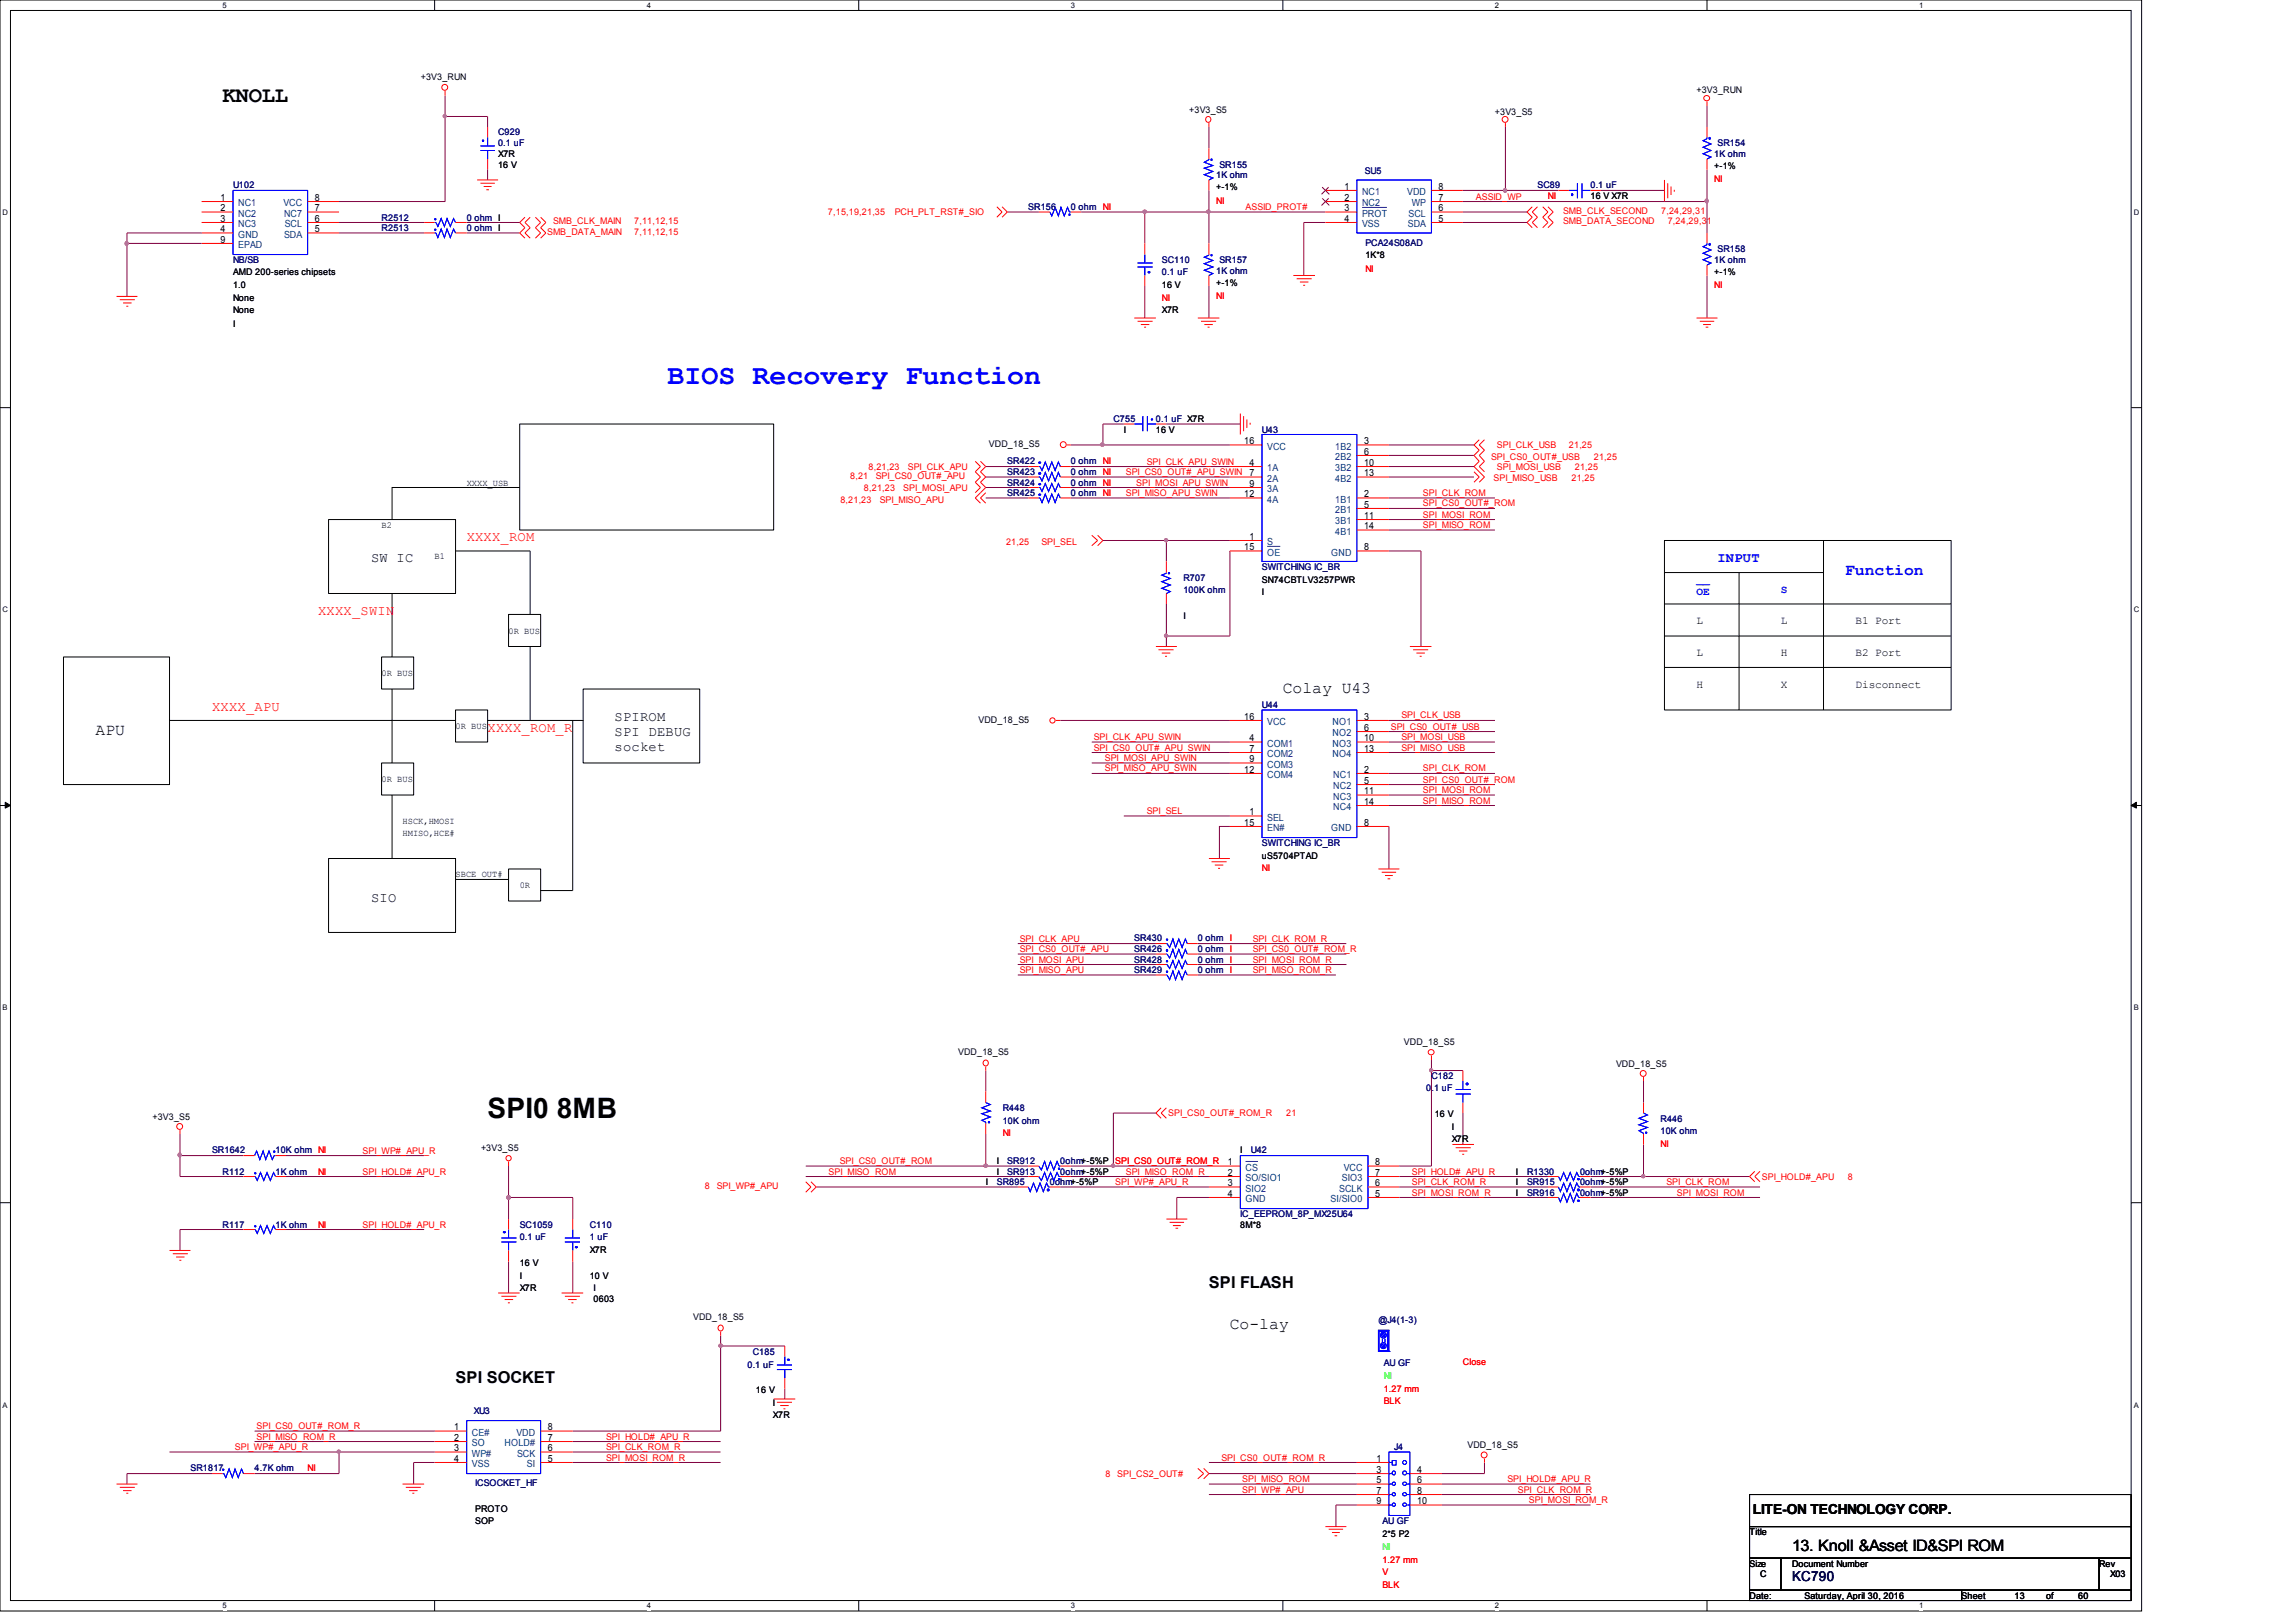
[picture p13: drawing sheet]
<svg xmlns="http://www.w3.org/2000/svg" width="297mm" height="210mm" viewBox="0 0 297 210" stroke-linecap="round" stroke-linejoin="round" font-family="sans-serif">
<defs><g id="words">
<text font-size="3.6" fill="#00f" x="86.4" y="49.7">BIOS Recovery Function</text>
<text font-size="3.6" x="63.1" y="144.6">SPI0 8MB</text>
<text font-size="2.9" x="28.8" y="13.2">KNOLL</text>
<text font-size="2.1" fill="#00f" x="238.7" y="74.4">Function</text>
<g font-size="2.1">
<text x="165.9" y="89.7">Colay U43</text>
<text x="12.4" y="95.1">APU</text>
<text x="156.4" y="166.6">SPI FLASH</text>
<text x="159.1" y="172">Co-lay</text>
<text x="58.9" y="179">SPI SOCKET</text>
</g>
<text font-size="2" x="231.8" y="200.7">13. Knoll &amp;Asset ID&amp;SPI ROM</text>
<g font-size="1.8" fill="#f00">
<text x="60.4" y="70">XXXX_ROM</text>
<text x="41.1" y="79.6">XXXX_SWIN</text>
<text x="27.4" y="91.9">XXXX_APU</text>
<text x="63.1" y="94.7">XXXX_ROM_R</text>
</g>
<g font-size="1.8">
<text x="48" y="72.7">SW IC</text>
<text x="79.5" y="93.3">SPIROM</text>
<text x="79.5" y="95.2">SPI DEBUG</text>
<text x="79.5" y="97.2">socket</text>
<text x="48" y="116.7">SIO</text>
<text x="226.7" y="195.9">LITE-ON TECHNOLOGY CORP.</text>
</g>
<text font-size="1.8" fill="#00f" x="222.2" y="72.7">INPUT</text>
<text font-size="1.8" fill="#000040" x="231.8" y="204.6">KC790</text>
<g font-size="1.4" fill="#00f">
<text x="219.5" y="75.4">__</text>
<text x="219.5" y="77">OE</text>
<text x="230.4" y="76.7">S</text>
</g>
<g font-size="1.4">
<text x="219.5" y="80.8">L</text>
<text x="230.4" y="80.8">L</text>
<text x="240" y="80.8">B1 Port</text>
<text x="219.5" y="89.1">H</text>
<text x="219.5" y="84.9">L</text>
<text x="230.4" y="89.1">X</text>
<text x="230.4" y="84.9">H</text>
<text x="240" y="84.9">B2 Port</text>
<text x="240" y="89.1">Disconnect</text>
</g>
<g font-size="1.3">
<text x="28.5" y="26">1</text>
<text x="28.5" y="27.3">2</text>
<text x="28.5" y="28.7">3</text>
<text x="40.7" y="28.7">6</text>
<text x="40.7" y="27.3">7</text>
<text x="40.7" y="26">8</text>
<text x="173.9" y="24.6">1</text>
<text x="173.9" y="26">2</text>
<text x="173.9" y="28.7">4</text>
<text x="173.9" y="27.3">3</text>
<text x="186.1" y="27.3">6</text>
<text x="186.1" y="28.7">5</text>
<text x="186.1" y="26">7</text>
<text x="186.1" y="24.6">8</text>
<text x="28.5" y="30.1">4</text>
<text x="28.5" y="31.4">9</text>
<text x="40.7" y="30.1">5</text>
<text x="161" y="57.5">16</text>
<text x="176.4" y="57.5">3</text>
<text x="176.4" y="58.8">6</text>
<text x="161" y="64.3">12</text>
<text x="161.6" y="60.3">4</text>
<text x="161.6" y="63">9</text>
<text x="176.4" y="60.3">10</text>
<text x="176.4" y="61.6">13</text>
<text x="176.4" y="64.3">2</text>
<text x="176.4" y="65.7">5</text>
<text x="161" y="71.2">15</text>
<text x="161.6" y="69.8">1</text>
<text x="176.4" y="71.2">8</text>
<text x="176.4" y="67.1">11</text>
<text x="176.4" y="68.5">14</text>
<text x="161" y="93.1">16</text>
<text x="161.6" y="95.9">4</text>
<text x="176.4" y="93.1">3</text>
<text x="176.4" y="94.6">6</text>
<text x="176.4" y="95.9">10</text>
<text x="161" y="100">12</text>
<text x="161.6" y="97.3">7</text>
<text x="161.6" y="98.6">9</text>
<text x="176.4" y="100">2</text>
<text x="176.4" y="101.4">5</text>
<text x="176.4" y="97.3">13</text>
<text x="161" y="106.8">15</text>
<text x="161.6" y="105.5">1</text>
<text x="176.4" y="106.8">8</text>
<text x="176.4" y="102.8">11</text>
<text x="176.4" y="104.1">14</text>
<text x="158.8" y="152.1">2</text>
<text x="158.8" y="153.5">3</text>
<text x="158.8" y="154.9">4</text>
<text x="158.8" y="150.8">1</text>
<text x="177.9" y="153.5">6</text>
<text x="177.9" y="154.9">5</text>
<text x="177.9" y="152.1">7</text>
<text x="177.9" y="150.8">8</text>
<text x="58.8" y="185.1">1</text>
<text x="70.9" y="185.1">8</text>
<text x="58.8" y="186.4">2</text>
<text x="58.8" y="187.8">3</text>
<text x="58.8" y="189.1">4</text>
<text x="70.9" y="189.1">5</text>
<text x="70.9" y="186.4">7</text>
<text x="70.9" y="187.8">6</text>
<text x="178.1" y="189.1">1</text>
<text x="178.1" y="190.6">3</text>
<text x="178.1" y="191.9">5</text>
<text x="183.3" y="190.6">4</text>
<text x="183.3" y="191.9">6</text>
<text x="178.1" y="193.3">7</text>
<text x="178.1" y="194.6">9</text>
<text x="183.3" y="193.3">8</text>
<text x="183.3" y="194.6">10</text>
</g>
<g font-size="1.3" fill="#004080">
<text x="30.8" y="26.7">NC1</text>
<text x="30.8" y="28">NC2</text>
<text x="30.8" y="29.4">NC3</text>
<text x="36.7" y="26.7">VCC</text>
<text x="36.7" y="28">NC7</text>
<text x="36.8" y="29.4">SCL</text>
<text x="176.2" y="25.2">NC1</text>
<text x="176.2" y="26.7">NC2</text>
<text x="176.2" y="28">PROT</text>
<text x="176.2" y="29.4">VSS</text>
<text x="182" y="25.2">VDD</text>
<text x="182.1" y="29.4">SDA</text>
<text x="182.2" y="28">SCL</text>
<text x="182.6" y="26.7">WP</text>
<text x="30.8" y="30.7">GND</text>
<text x="30.8" y="32.1">EPAD</text>
<text x="36.7" y="30.7">SDA</text>
<text x="163.9" y="58.2">VCC</text>
<text x="172.7" y="58.2">1B2</text>
<text x="172.7" y="59.5">2B2</text>
<text x="163.9" y="61">1A</text>
<text x="163.9" y="62.3">2A</text>
<text x="163.9" y="63.7">3A</text>
<text x="163.9" y="65">4A</text>
<text x="172.7" y="61">3B2</text>
<text x="172.7" y="62.3">4B2</text>
<text x="172.7" y="65">1B1</text>
<text x="163.9" y="71.9">OE</text>
<text x="163.9" y="70.5">S</text>
<text x="172.2" y="71.9">GND</text>
<text x="172.7" y="66.4">2B1</text>
<text x="172.7" y="67.8">3B1</text>
<text x="172.7" y="69.2">4B1</text>
<text x="163.9" y="93.8">VCC</text>
<text x="172.4" y="93.8">NO1</text>
<text x="172.4" y="95.2">NO2</text>
<text x="163.9" y="96.6">COM1</text>
<text x="163.9" y="98">COM2</text>
<text x="163.9" y="99.3">COM3</text>
<text x="163.9" y="100.7">COM4</text>
<text x="172.4" y="96.6">NO3</text>
<text x="172.4" y="98">NO4</text>
<text x="172.5" y="100.7">NC1</text>
<text x="163.9" y="107.5">EN#</text>
<text x="163.9" y="106.2">SEL</text>
<text x="172.2" y="107.5">GND</text>
<text x="172.5" y="102.1">NC2</text>
<text x="172.5" y="103.5">NC3</text>
<text x="172.5" y="104.8">NC4</text>
<text x="161.1" y="151.5">CS</text>
<text x="161.1" y="152.8">SO/SIO1</text>
<text x="161.1" y="154.2">SIO2</text>
<text x="161.1" y="155.5">GND</text>
<text x="172.1" y="155.5">SI/SIO0</text>
<text x="173.2" y="154.2">SCLK</text>
<text x="173.6" y="152.8">SIO3</text>
<text x="173.8" y="151.5">VCC</text>
<text x="61" y="185.8">CE#</text>
<text x="66.8" y="185.8">VDD</text>
<text x="61" y="187.1">SO</text>
<text x="61" y="188.5">WP#</text>
<text x="61" y="189.8">VSS</text>
<text x="65.3" y="187.1">HOLD#</text>
<text x="66.9" y="188.5">SCK</text>
<text x="68.2" y="189.8">SI</text>
</g>
<g font-size="1.2">
<text x="54.4" y="10.4">+3V3_RUN</text>
<text x="153.8" y="14.6">+3V3_S5</text>
<text x="193.4" y="14.8">+3V3_S5</text>
<text x="219.5" y="12">+3V3_RUN</text>
<text x="64.4" y="20.3">X7R</text>
<text x="64.4" y="21.7">16 V</text>
<text x="221.7" y="21.9">+-1%</text>
<text x="157.3" y="24.6">+-1%</text>
<text x="205.7" y="25.7">16 V X7R</text>
<text x="30.1" y="35.6">AMD 200-series chipsets</text>
<text x="176.6" y="33.4">1K*8</text>
<text x="221.7" y="35.6">+-1%</text>
<text x="30.1" y="37.3">1.0</text>
<text x="30.1" y="38.9">None</text>
<text x="30.1" y="40.6">None</text>
<text x="150.3" y="37.3">16 V</text>
<text x="150.3" y="40.6">X7R</text>
<text x="157.3" y="37">+-1%</text>
<text x="30.1" y="42.2">I</text>
<text x="127.9" y="57.8">VDD_18_S5</text>
<text x="145.4" y="56">I</text>
<text x="149.5" y="56">16 V</text>
<text x="60.4" y="62.8">XXXX_USB</text>
<text x="49.4" y="68.3">B2</text>
<text x="56.2" y="72.4">B1</text>
<text x="163.2" y="75.4">SN74CBTLV3257PWR</text>
<text x="163.2" y="77">I</text>
<text x="65.8" y="82">0R BUS</text>
<text x="153.1" y="80.1">I</text>
<text x="49.4" y="87.5">0R BUS</text>
<text x="58.9" y="94.3">0R BUS</text>
<text x="126.6" y="93.6">VDD_18_S5</text>
<text x="49.4" y="101.2">0R BUS</text>
<text x="52.1" y="106.7">HSCK,HMOSI</text>
<text x="52.1" y="108.1">HMISO,HCE#</text>
<text x="58.9" y="113.5">SBCE_OUT#</text>
<text x="163.2" y="111.1">uS5704PTAD</text>
<text x="67.2" y="114.9">0R</text>
<text x="124" y="136.6">VDD_18_S5</text>
<text x="181.6" y="135.2">VDD_18_S5</text>
<text x="209" y="138">VDD_18_S5</text>
<text x="19.7" y="144.9">+3V3_S5</text>
<text x="62.2" y="148.9">+3V3_S5</text>
<text x="160.4" y="149.2">I</text>
<text x="185.6" y="144.5">16 V</text>
<text x="187.8" y="146.2">I</text>
<text x="187.8" y="147.8">X7R</text>
<text x="127.5" y="153.3">I</text>
<text x="128.9" y="150.6">I</text>
<text x="128.9" y="152">I</text>
<text x="196.1" y="154.7">I</text>
<text x="196.1" y="152">I</text>
<text x="196.1" y="153.3">I</text>
<text x="160.4" y="158.8">8M*8</text>
<text x="67.2" y="163.7">16 V</text>
<text x="67.2" y="165.4">I</text>
<text x="67.2" y="167">X7R</text>
<text x="76.3" y="162.1">X7R</text>
<text x="76.3" y="165.4">10 V</text>
<text x="76.8" y="167">I</text>
<text x="76.8" y="168.4">0603</text>
<text x="89.7" y="170.9">VDD_18_S5</text>
<text x="97.8" y="180.3">16 V</text>
<text x="100" y="181.9">I</text>
<text x="100" y="183.5">X7R</text>
<text x="189.8" y="187.4">VDD_18_S5</text>
<text x="61.5" y="195.6">PROTO</text>
<text x="61.5" y="197.2">SOP</text>
<text x="178.8" y="198.9">2*5 P2</text>
<text x="226.3" y="198.6">Title</text>
<text x="226.3" y="202.7">Size</text>
<text x="231.8" y="202.7">Document Number</text>
<text x="271.5" y="202.7">Rev</text>
<text x="226.3" y="206.8">Date:</text>
<text x="227.7" y="204">C</text>
<text x="233.4" y="206.8">Saturday, April 30, 2016</text>
<text x="253.7" y="206.8">Sheet</text>
<text x="260.6" y="206.8">13</text>
<text x="264.7" y="206.8">of</text>
<text x="268.8" y="206.8">60</text>
<text x="273" y="204">X03</text>
</g>
<g font-size="1.2" fill="#000080">
<text x="64.4" y="17.5">C929</text>
<text x="64.4" y="18.9">0.1 uF</text>
<text x="157.3" y="23">1K ohm</text>
<text x="157.7" y="21.7">SR155</text>
<text x="176.5" y="22.5">SU5</text>
<text x="221.7" y="20.3">1K ohm</text>
<text x="222.2" y="18.9">SR154</text>
<text x="30.1" y="24.4">U102</text>
<text x="49.4" y="29.9">R2513</text>
<text x="49.4" y="28.5">R2512</text>
<text x="60.4" y="29.9">0 ohm I</text>
<text x="60.4" y="28.5">0 ohm I</text>
<text x="133" y="27.2">SR156</text>
<text x="138.5" y="27.2">0 ohm NI</text>
<text x="198.9" y="24.4">SC89</text>
<text x="205.7" y="24.4">0.1 uF</text>
<text x="30.1" y="34">NB/SB</text>
<text x="150.3" y="34">SC110</text>
<text x="150.3" y="35.6">0.1 uF</text>
<text x="157.3" y="35.4">1K ohm</text>
<text x="157.7" y="34">SR157</text>
<text x="176.6" y="31.8">PCA24S08AD</text>
<text x="221.7" y="34">1K ohm</text>
<text x="222.2" y="32.6">SR158</text>
<text x="144" y="54.6">C755</text>
<text x="149.5" y="54.6">0.1 uF X7R</text>
<text x="163.2" y="56">U43</text>
<text x="130.3" y="64.2">SR425</text>
<text x="130.3" y="61.5">SR423</text>
<text x="130.3" y="60">SR422</text>
<text x="130.3" y="62.8">SR424</text>
<text x="138.5" y="64.2">0 ohm NI</text>
<text x="138.5" y="61.5">0 ohm NI</text>
<text x="138.5" y="60">0 ohm NI</text>
<text x="138.5" y="62.8">0 ohm NI</text>
<text x="153.1" y="75.2">R707</text>
<text x="153.1" y="76.8">100K ohm</text>
<text x="163.2" y="73.7">SWITCHING IC_BR</text>
<text x="163.2" y="91.6">U44</text>
<text x="163.2" y="109.5">SWITCHING IC_BR</text>
<text x="146.7" y="123.2">SR426</text>
<text x="146.7" y="124.5">SR428</text>
<text x="146.7" y="125.9">SR429</text>
<text x="146.7" y="121.8">SR430</text>
<text x="154.9" y="123.2">0 ohm I</text>
<text x="154.9" y="124.5">0 ohm I</text>
<text x="154.9" y="125.9">0 ohm I</text>
<text x="154.9" y="121.8">0 ohm I</text>
<text x="129.7" y="143.8">R448</text>
<text x="184.5" y="141.2">0.1 uF</text>
<text x="185.2" y="139.6">C182</text>
<text x="27.4" y="149.2">SR1642</text>
<text x="35.6" y="149.2">10K ohm NI</text>
<text x="129.7" y="145.4">10K ohm</text>
<text x="161.8" y="149.2">U42</text>
<text x="214.8" y="145.1">R446</text>
<text x="214.8" y="146.7">10K ohm</text>
<text x="28.8" y="152">R112</text>
<text x="35.6" y="152">1K ohm</text>
<text x="128.9" y="153.3">SR895</text>
<text x="130.3" y="150.6">SR912</text>
<text x="130.3" y="152">SR913</text>
<text x="135.8" y="153.3">0ohm+-5%P</text>
<text x="137.2" y="150.6">0ohm+-5%P</text>
<text x="137.2" y="152">0ohm+-5%P</text>
<text x="197.5" y="154.7">SR916</text>
<text x="197.5" y="152">R1330</text>
<text x="197.5" y="153.3">SR915</text>
<text x="204.4" y="152">0ohm+-5%P</text>
<text x="204.4" y="154.7">0ohm+-5%P</text>
<text x="204.4" y="153.3">0ohm+-5%P</text>
<text x="28.8" y="158.8">R117</text>
<text x="35.6" y="158.8">1K ohm</text>
<text x="67.2" y="158.8">SC1059</text>
<text x="67.2" y="160.4">0.1 uF</text>
<text x="76.3" y="158.8">C110</text>
<text x="76.3" y="160.4">1 uF</text>
<text x="160.4" y="157.5">IC_EEPROM_8P_MX25U64</text>
<text x="178.3" y="171.2">@J4(1-3)</text>
<text x="96.7" y="177">0.1 uF</text>
<text x="97.4" y="175.3">C185</text>
<text x="179" y="176.8">AU GF</text>
<text x="61.3" y="183">XU3</text>
<text x="24.6" y="190.3">SR1817</text>
<text x="32.9" y="190.3">4.7K ohm</text>
<text x="180.3" y="187.6">J4</text>
<text x="61.5" y="192.3">ICSOCKET_HF</text>
<text x="178.8" y="197.2">AU GF</text>
</g>
<g font-size="1.2" fill="#f00">
<text x="221.7" y="23.5">NI</text>
<text x="71.5" y="29">SMB_CLK_MAIN</text>
<text x="82" y="29">7,11,12,15</text>
<text x="107.1" y="27.9">7,15,19,21,35</text>
<text x="115.7" y="27.9">PCH_PLT_RST#_SIO</text>
<text x="157.3" y="26.3">NI</text>
<text x="161.1" y="27.2">ASSID_PROT#</text>
<text x="190.9" y="25.8">ASSID_WP</text>
<text x="200.2" y="25.7">NI</text>
<text x="202.2" y="29">SMB_DATA_SECOND</text>
<text x="202.2" y="27.7">SMB_CLK_SECOND</text>
<text x="214.9" y="27.7">7,24,29,31</text>
<text x="215.7" y="29">7,24,29,31</text>
<text x="70.8" y="30.4">SMB_DATA_MAIN</text>
<text x="82" y="30.4">7,11,12,15</text>
<text x="176.6" y="35.1">NI</text>
<text x="150.3" y="38.9">NI</text>
<text x="157.3" y="38.7">NI</text>
<text x="221.7" y="37.3">NI</text>
<text x="192.9" y="59.5">SPI_CS0_OUT#_USB</text>
<text x="193.6" y="58">SPI_CLK_USB</text>
<text x="202.9" y="58">21,25</text>
<text x="206.2" y="59.5">21,25</text>
<text x="108.7" y="65">8,21,23</text>
<text x="110" y="62">8,21</text>
<text x="111.8" y="63.5">8,21,23</text>
<text x="112.4" y="60.8">8,21,23</text>
<text x="113.3" y="62">SPI_CS0_OUT#_APU</text>
<text x="113.8" y="65">SPI_MISO_APU</text>
<text x="116.8" y="63.5">SPI_MOSI_APU</text>
<text x="117.4" y="60.8">SPI_CLK_APU</text>
<text x="145.6" y="61.5">SPI_CS0_OUT#_APU_SWIN 7</text>
<text x="145.6" y="64.2">SPI_MISO_APU_SWIN</text>
<text x="147" y="62.8">SPI_MOSI_APU_SWIN</text>
<text x="148.3" y="60.1">SPI_CLK_APU_SWIN</text>
<text x="184.1" y="64.2">SPI_CLK_ROM</text>
<text x="184.1" y="65.5">SPI_CS0_OUT#_ROM</text>
<text x="193.2" y="62.2">SPI_MISO_USB</text>
<text x="193.6" y="60.8">SPI_MOSI_USB</text>
<text x="203.3" y="62.2">21,25</text>
<text x="203.7" y="60.8">21,25</text>
<text x="130.1" y="70.5">21,25</text>
<text x="134.7" y="70.5">SPI_SEL</text>
<text x="184.1" y="67">SPI_MOSI_ROM</text>
<text x="184.1" y="68.3">SPI_MISO_ROM</text>
<text x="141.5" y="95.8">SPI_CLK_APU_SWIN</text>
<text x="179.9" y="94.4">SPI_CS0_OUT#_USB</text>
<text x="181.3" y="93">SPI_CLK_USB</text>
<text x="181.3" y="95.8">SPI_MOSI_USB</text>
<text x="141.5" y="97.1">SPI_CS0_OUT#_APU_SWIN</text>
<text x="142.9" y="98.5">SPI_MOSI_APU_SWIN</text>
<text x="142.9" y="99.8">SPI_MISO_APU_SWIN</text>
<text x="181.3" y="97.1">SPI_MISO_USB</text>
<text x="184.1" y="99.8">SPI_CLK_ROM</text>
<text x="184.1" y="101.3">SPI_CS0_OUT#_ROM</text>
<text x="148.3" y="105.3">SPI_SEL</text>
<text x="184.1" y="102.6">SPI_MOSI_ROM</text>
<text x="184.1" y="104">SPI_MISO_ROM</text>
<text x="163.2" y="112.7">NI</text>
<text x="131.9" y="124.5">SPI_MOSI_APU</text>
<text x="131.9" y="125.9">SPI_MISO_APU</text>
<text x="131.9" y="121.8">SPI_CLK_APU</text>
<text x="131.9" y="123.2">SPI_CS0_OUT#_APU</text>
<text x="162.1" y="121.8">SPI_CLK_ROM_R</text>
<text x="162.1" y="123.2">SPI_CS0_OUT#_ROM_R</text>
<text x="162.1" y="124.5">SPI_MOSI_ROM_R</text>
<text x="162.1" y="125.9">SPI_MISO_ROM_R</text>
<text x="46.9" y="149.3">SPI_WP#_APU_R</text>
<text x="129.7" y="147">NI</text>
<text x="151.1" y="144.4">SPI_CS0_OUT#_ROM_R</text>
<text x="166.4" y="144.4">21</text>
<text x="214.8" y="148.4">NI</text>
<text x="41.1" y="152">NI</text>
<text x="46.9" y="152">SPI_HOLD#_APU_R</text>
<text x="91.2" y="153.8">8</text>
<text x="92.7" y="153.8">SPI_WP#_APU</text>
<text x="107.2" y="152">SPI_MISO_ROM</text>
<text x="108.6" y="150.6">SPI_CS0_OUT#_ROM</text>
<text x="144.3" y="150.6">SPI_CS0_OUT#_ROM_R</text>
<text x="144.3" y="153.3">SPI_WP#_APU_R</text>
<text x="145.6" y="152">SPI_MISO_ROM_R</text>
<text x="182.6" y="152">SPI_HOLD#_APU_R</text>
<text x="182.6" y="153.3">SPI_CLK_ROM_R</text>
<text x="182.6" y="154.7">SPI_MOSI_ROM_R</text>
<text x="215.6" y="153.3">SPI_CLK_ROM</text>
<text x="216.9" y="154.7">SPI_MOSI_ROM</text>
<text x="227.9" y="152.7">SPI_HOLD#_APU</text>
<text x="239" y="152.7">8</text>
<text x="41.1" y="158.8">NI</text>
<text x="46.9" y="158.8">SPI_HOLD#_APU_R</text>
<text x="189.2" y="176.6">Close</text>
<text x="33.2" y="184.9">SPI_CS0_OUT#_ROM_R</text>
<text x="179" y="180.1">1.27 mm</text>
<text x="179" y="181.7">BLK</text>
<text x="30.4" y="187.6">SPI_WP#_APU_R</text>
<text x="33.2" y="186.3">SPI_MISO_ROM_R</text>
<text x="39.8" y="190.3">NI</text>
<text x="78.4" y="189">SPI_MOSI_ROM_R</text>
<text x="78.4" y="187.6">SPI_CLK_ROM_R</text>
<text x="78.4" y="186.3">SPI_HOLD#_APU_R</text>
<text x="143" y="191.1">8</text>
<text x="144.5" y="191.1">SPI_CS2_OUT#</text>
<text x="158" y="189">SPI_CS0_OUT#_ROM_R</text>
<text x="160.7" y="191.8">SPI_MISO_ROM</text>
<text x="195" y="191.8">SPI_HOLD#_APU_R</text>
<text x="160.7" y="193.1">SPI_WP#_APU</text>
<text x="196.3" y="193.1">SPI_CLK_ROM_R</text>
<text x="197.8" y="194.5">SPI_MOSI_ROM_R</text>
<text x="178.8" y="202.2">1.27 mm</text>
<text x="178.8" y="203.8">V</text>
<text x="178.8" y="205.5">BLK</text>
</g>
<g font-size="1.2" fill="#0f0">
<text x="179" y="178.4">NI</text>
<text x="178.8" y="200.5">NI</text>
</g>
<g font-size="1">
<text x="28.8" y="1">5</text>
<text x="83.7" y="1">4</text>
<text x="138.5" y="1">3</text>
<text x="193.4" y="1">2</text>
<text x="248.2" y="1">1</text>
<text x=".3" y="27.9">D</text>
<text x="276" y="27.9">D</text>
<text x=".3" y="79.2">C</text>
<text x="276" y="79.2">C</text>
<text x=".3" y="130.7">B</text>
<text x="276" y="130.7">B</text>
<text x=".3" y="182.1">A</text>
<text x="276" y="182.1">A</text>
<text x="28.8" y="208.1">5</text>
<text x="83.7" y="208.1">4</text>
<text x="138.5" y="208.1">3</text>
<text x="193.4" y="208.1">2</text>
<text x="248.2" y="208.1">1</text>
</g>
</g></defs>
<path d="M0 0h277v208.4h-277zM1.4 1.4h274.3v205.7h-274.3z" fill="none" stroke="#000" stroke-width=".13"/>
<g fill="#fff">
<path d="M28.8 .2h.5v1.1h-.5z" fill-rule="evenodd"/>
<path d="M28.8 207.3h.5v1.1h-.5z" fill-rule="evenodd"/>
</g>
<path d="M56.2 0v1.4M56.2 207.1v1.3" fill="none" stroke="#000" stroke-width=".13"/>
<g fill="#fff">
<path d="M83.7 .2h.5v1.1h-.5z" fill-rule="evenodd"/>
<path d="M83.7 207.3h.5v1.1h-.5z" fill-rule="evenodd"/>
</g>
<path d="M111.1 0v1.4M111.1 207.1v1.3" fill="none" stroke="#000" stroke-width=".13"/>
<g fill="#fff">
<path d="M138.5 .2h.5v1.1h-.5z" fill-rule="evenodd"/>
<path d="M138.5 207.3h.5v1.1h-.5z" fill-rule="evenodd"/>
</g>
<path d="M165.9 0v1.4M165.9 207.1v1.3" fill="none" stroke="#000" stroke-width=".13"/>
<g fill="#fff">
<path d="M193.4 .2h.5v1.1h-.5z" fill-rule="evenodd"/>
<path d="M193.4 207.3h.5v1.1h-.5z" fill-rule="evenodd"/>
</g>
<path d="M220.8 0v1.4M220.8 207.1v1.3" fill="none" stroke="#000" stroke-width=".13"/>
<g fill="#fff">
<path d="M248.2 .2h.6v1.1h-.6z" fill-rule="evenodd"/>
<path d="M248.2 207.3h.6v1.1h-.6z" fill-rule="evenodd"/>
<path d="M.3 27h.6v1.1h-.6z" fill-rule="evenodd"/>
<path d="M276 27h.6v1.1h-.6z" fill-rule="evenodd"/>
<path d="M.3 78.4h.6v1.1h-.6z" fill-rule="evenodd"/>
<path d="M276 78.4h.6v1.1h-.6z" fill-rule="evenodd"/>
</g>
<path d="M0 52.7h1.4M275.7 52.7h1.3" fill="none" stroke="#000" stroke-width=".13"/>
<g fill="#fff">
<path d="M.3 129.9h.6v1.1h-.6z" fill-rule="evenodd"/>
<path d="M276 129.9h.6v1.1h-.6z" fill-rule="evenodd"/>
</g>
<path d="M0 104.2h1.4M275.7 104.2h1.3" fill="none" stroke="#000" stroke-width=".13"/>
<path d="M.7 103.8l.7 .4-.7 .4zM275.7 104.2l.7-.4v.8z" fill="#000" stroke="#000" stroke-width=".13"/>
<g fill="#fff">
<path d="M.3 181.3h.6v1.1h-.6z" fill-rule="evenodd"/>
<path d="M276 181.3h.6v1.1h-.6z" fill-rule="evenodd"/>
</g>
<g fill="none" stroke="#000" stroke-width=".13">
<path d="M67.2 54.9h32.9v13.7h-32.9zM42.5 67.2h16.4v9.6h-16.4zM50.7 76.8v8.2M58.9 71.3h9.7v8.2M65.8 79.5h4.1v4.2h-4.1zM67.2 63.1h-16.5v4.1M215.3 69.9h37.1v22h-37.1zM215.3 78.1h37.1M215.3 74.1h20.6M225 74.1v17.8M235.9 69.9v22M8.2 85h13.7v16.5h-13.7z"/>
<path d="M21.9 93.2h28.8v5.5M49.4 85h4.1v4.2h-4.1zM49.4 98.7h4.1v4.2h-4.1zM50.7 89.2v4h8.2M58.9 91.9h4.2v4.1h-4.2zM63.1 93.2h12.3M68.6 83.7v9.5M74.1 93.2v22h-4.2M75.4 89.2h15.1v9.5h-15.1zM215.3 86.4h37.1M215.3 82.3h37.1M42.5 111.1h16.4v9.6h-16.4z"/>
<path d="M50.7 102.9v8.2M58.9 113.8h6.9M65.8 112.4h4.1v4.2h-4.1zM0 155.6h1.4M275.7 155.6h1.3M226.3 193.4h49.4v4.1h-49.4zM226.3 197.5h49.4v4.1h-49.4zM226.3 201.6h4.1v4.1h-4.1zM226.3 205.7h27.4v1.4h-27.4zM230.4 201.6h41.1v4.1h-41.1zM253.7 205.7h22v1.4h-22zM271.5 201.6h4.2v4.1h-4.2z"/>
</g>
<g fill="none" stroke="#800040" stroke-width=".13">
<path d="M57.6 15.1v11h-13.7M57.6 12.4v2.7h5.5v1.3M156.4 16.4v2.8M194.7 16.4v8.2M220.8 13.7v2.7M16.4 31.5h9.7M16.4 31.5v6.9M26.1 30.1h-9.7v1.4M43.9 28.8h11M43.9 30.1h11M60.4 28.8h6.8M60.4 30.1h6.8"/>
<path d="M63.1 21.9v1.4M130.3 27.4h4.1M139.9 27.4h8.2v4.1M148.1 27.4h8.3M148.1 37v4.1M156.4 37v4.1M156.4 27.4v4.1M156.4 27.4h15M156.4 24.6v2.8M171.4 28.8h-2.7v6.8M189.2 28.8h8.3M189.2 27.4h8.3"/>
<path d="M189.2 26.1h31.6M189.2 24.6h5.5M194.7 24.6h6.9M207.1 24.6h8.2M220.8 26.1v4M220.8 35.6v5.5M220.8 21.9v4.2M138.5 57.6h4.2M142.7 57.6h16.4M145.4 54.9h-2.7v2.7M150.9 54.9h9.5M179.7 57.6h11"/>
<path d="M179.7 58.9h11M127.5 63.1h5.5M127.5 64.4h5.5M127.5 61.7h5.5M127.5 60.4h5.5M138.5 60.4h20.6M138.5 61.7h20.6M138.5 63.1h20.6M138.5 64.4h20.6M142.7 69.9h8.2M150.9 69.9h8.2M150.9 78.1v4.2"/>
<path d="M150.9 69.9v2.7M159.1 71.3v11h-8.2M179.7 65.8h13.7M179.7 67.2h13.7M179.7 68.6h13.7M179.7 71.3h4.1v12.4M179.7 60.4h11M179.7 61.7h11M179.7 64.4h13.7M137.2 93.2h21.9M141.2 98.7h17.9M141.2 96h17.9"/>
<path d="M141.2 97.4h17.9M150.9 82.3v1.4M179.7 93.2h13.7M179.7 94.7h13.7M179.7 96h13.7M179.7 97.4h13.7M141.2 100.1h17.9M145.4 105.6h13.7M159.1 106.9h-1.4v4.2M179.7 101.5h13.7M179.7 102.9h13.7M179.7 104.2h13.7"/>
<path d="M179.7 106.9v5.5M179.7 100.1h13.7M127.5 138.5v2.7M131.7 124.8h17.8M131.7 126.2h17.8M131.7 122.1h17.8M131.7 123.4h17.8M154.9 122.1h19.3M154.9 123.4h19.3M154.9 124.8h19.3M154.9 126.2h17.9M185.2 137.2v1.3"/>
<path d="M185.2 138.5v12.4h-4.2M185.2 138.5h4M212.6 139.9v2.8M23.3 149.5h8.2M23.3 149.5v2.7h8.2M23.3 146.7v2.8M31.5 159.1h-8.2v2.7M37 152.2h17.9M37 149.5h17.9M37 159.1h17.9M65.8 154.9v2.8M65.8 150.9v4"/>
<path d="M65.8 154.9h8.3v2.8M104.2 150.9h23.3M104.2 152.2h28.8M105.6 153.6h26.1M127.5 146.7v4.2M127.5 150.9h5.5M137.2 153.6h19.2M138.5 150.9h5.5M138.5 152.2h17.9M144 150.9h12.4M149.5 144h-5.5v6.9M156.4 154.9h-4.2v2.8"/>
<path d="M181 152.2h19.2M181 153.6h19.2M181 154.9h19.2M189.2 144v4.1M205.7 154.9h22M205.7 153.6h22M205.7 152.2h6.9M212.6 148.1v4.1M212.6 152.2h13.7M65.8 163.2v4.1M74.1 163.2v4.1M93.2 174.2v11h-19.1"/>
<path d="M93.2 172.8v1.4h8.3M101.5 179.7v1.3M21.9 187.9h22M27.4 190.7h-11v1.3M32.9 186.5h23.3M32.9 185.2h23.3M43.9 187.9h12.3M43.9 187.9v2.8h-11M56.2 189.2h-2.7v2.8M74.1 189.2h19.1M74.1 187.9h19.1M74.1 186.5h19.1"/>
<path d="M156.4 192h19.1M156.4 189.2h19.1M156.4 190.7h19.1M156.4 193.4h19.1M175.5 194.7h-2.7v2.8M186.5 194.7h19.2M186.5 192h19.2M186.5 193.4h19.2M192 189.2v1.5h-5.5"/>
</g>
<g fill="#f0f" stroke="#f0f" stroke-width=".13">
<path d="M147.9 27.2h.4v.2v.1h-.4l-.1-.1z" fill-rule="evenodd"/>
<path d="M156.1 27.2h.4v.2v.1h-.4l-.1-.1z" fill-rule="evenodd"/>
<path d="M93 174h.4l.1 .1-.1 .2h-.4v-.2z" fill-rule="evenodd"/>
<path d="M127.3 150.7h.4l.1 .1-.1 .2h-.4v-.2z" fill-rule="evenodd"/>
<path d="M142.4 57.4h.4v.1v.2h-.4l-.1-.2z" fill-rule="evenodd"/>
<path d="M147.9 27.2h.4v.2v.1h-.4l-.1-.1z" fill-rule="evenodd"/>
<path d="M156.1 27.2h.4v.2v.1h-.4l-.1-.1z" fill-rule="evenodd"/>
<path d="M93 174h.4l.1 .1-.1 .2h-.4v-.2z" fill-rule="evenodd"/>
<path d="M127.3 150.7h.4l.1 .1-.1 .2h-.4v-.2z" fill-rule="evenodd"/>
<path d="M142.4 57.4h.4v.1v.2h-.4l-.1-.2z" fill-rule="evenodd"/>
<circle cx="57.5" cy="15" r=".21"/>
<circle cx="16.4" cy="31.5" r=".24"/>
<circle cx="194.7" cy="24.6" r=".24"/>
<circle cx="220.7" cy="26" r=".24"/>
<circle cx="212.6" cy="152.2" r=".21"/>
<circle cx="43.8" cy="187.8" r=".21"/>
<circle cx="185.1" cy="138.5" r=".21"/>
<circle cx="23.2" cy="149.4" r=".24"/>
<circle cx="65.8" cy="154.9" r=".25"/>
<circle cx="150.8" cy="82.3" r=".21"/>
<circle cx="150.8" cy="69.9" r=".21"/>
<circle cx="144" cy="150.8" r=".21"/>
</g>
<g fill="none" stroke="#f00" stroke-width=".13">
<path d="M57.6 11.8v.6M63.1 16.4v1.4M156.4 15.9v.5M156.4 19.2v1.4M194.7 15.9v.5M220.8 13.1v.6M220.8 16.4v1.4M15.1 38.4h2.7M15.5 38.8h1.9M15.9 39.2h1.1M16.3 39.6h.3M26.1 26.1h4"/>
<path d="M26.1 27.4h4M26.1 28.8h4M26.1 30.1h4M26.1 31.5h4M39.8 26.1h4.1M39.8 27.4h4.1M39.8 28.8h4.1M39.8 30.1h4.1M54.9 28.8h1.3M54.9 30.1h1.3M58.9 28.8h1.5M58.9 30.1h1.5"/>
<path d="M61.7 23.3h2.7M62.1 23.7h1.9M62.6 24.1h1M62.9 24.6h.3M63.1 20.6v1.3M67.9 28.1l-.7 .7 .7 .7-.7 .6 .7 .7M68.6 28.1l-.7 .7 .7 .7-.7 .6 .7 .7M69.3 28.1l.6 .7-.6 .7 .6 .6-.6 .7M69.9 28.1l.7 .7-.7 .7 .7 .6-.7 .7M128.9 26.8l.7 .6-.7 .7M129.6 26.8l.7 .6-.7 .7M134.4 27.4h1.4"/>
<path d="M138.5 27.4h1.4M148.1 31.5v1.4M148.1 35.6v1.4M156.4 23.3v1.3M156.4 31.5v1.4M156.4 35.6v1.4M167.3 35.6h2.8M167.7 36.1h2M168.1 36.5h1.1M168.6 36.9h.2M171.4 24.6h4.1M171.4 26.1h4.1"/>
<path d="M171.4 27.4h4.1M171.4 28.8h4.1M185.2 24.6h4M185.2 26.1h4M185.2 27.4h4M185.2 28.8h4M198.2 26.8l-.7 .6 .7 .7-.7 .7 .7 .7M198.9 26.8l-.7 .6 .7 .7-.7 .7 .7 .7M199.6 26.8l.6 .6-.6 .7 .6 .7-.6 .7M200.2 26.8l.7 .6-.7 .7 .7 .7-.7 .7M201.6 24.6h1.3M205.7 24.6h1.4"/>
<path d="M215.3 23.3v2.8M215.7 23.7v2M216.2 24.1v1.1M216.6 24.6v.2M220.8 20.6v1.3M220.8 30.1v1.4M220.8 34.3v1.3M126.2 59.7l.6 .7-.6 .6 .6 .7-.6 .7 .6 .7-.6 .7M126.8 59.7l.7 .7-.7 .6 .7 .7-.7 .7 .7 .7-1.3 1.3 .6 .7M138 57.6h.5M145.4 54.9h1.3M146.7 41.1h2.8"/>
<path d="M147.2 41.6h1.9M147.6 42h1.1M148 42.3h.3M149.5 54.9h1.4M154.9 41.1h2.8M155.4 41.6h1.9M155.8 42h1.1M156.2 42.3h.3M159.1 57.6h4.1M160.4 53.5v2.7M160.9 53.8v2M161.3 54.3v1.1"/>
<path d="M161.7 54.7v.2M175.5 57.6h4.2M175.5 58.9h4.2M191.3 56.9l-.6 .7 .6 .7-.6 .6 .6 .8-.6 .7 1.3 1.3-.7 .7M192 56.9l-.7 .7 .7 .7-.7 .6 .7 .8-.7 .7 .7 .6M219.5 41.1h2.7M219.9 41.6h1.8M220.3 42h1M220.6 42.3h.4M127.5 63.8l-.7 .6 .7 .7M133 64.4h1.4M133 60.4h1.4"/>
<path d="M133 61.7h1.4M133 63.1h1.4M137.2 64.4h1.3M137.2 60.4h1.3M137.2 61.7h1.3M137.2 63.1h1.3M141.2 69.3l.8 .6-.8 .7M142 69.3l.7 .6-.7 .7M150.9 72.6v1.5M150.9 76.8v1.3M159.1 64.4h4.1M159.1 71.3h4.1"/>
<path d="M159.1 69.9h4.1M159.1 60.4h4.1M159.1 61.7h4.1M159.1 63.1h4.1M175.5 64.4h4.2M175.5 71.3h4.2M175.5 60.4h4.2M175.5 61.7h4.2M175.5 65.8h4.2M175.5 67.2h4.2M175.5 68.6h4.2M190.7 61l.6 .7-.6 .7"/>
<path d="M136.6 93.2h.6M149.5 83.7h2.7M149.9 84.1h1.9M150.3 84.5h1.1M150.7 84.9h.3M159.1 93.2h4.1M159.1 96h4.1M159.1 97.4h4.1M159.1 98.7h4.1M175.5 93.2h4.2M175.5 96h4.2M175.5 97.4h4.2"/>
<path d="M175.5 94.7h4.2M182.4 83.7h2.8M182.8 84.1h1.9M183.2 84.5h1.1M183.6 84.9h.3M156.4 111.1h2.7M156.7 111.5h2M157.1 111.9h1.1M157.6 112.4h.2M159.1 106.9h4.1M159.1 105.6h4.1M159.1 100.1h4.1"/>
<path d="M175.5 106.9h4.2M175.5 100.1h4.2M175.5 101.5h4.2M175.5 102.9h4.2M175.5 104.2h4.2M178.3 112.4h2.7M178.7 112.9h1.9M179.2 113.3h1M179.5 113.7h.3M127.5 138v.5M149.5 123.4h1.4M149.5 124.8h1.4"/>
<path d="M149.5 126.2h1.4M149.5 122.1h1.4M153.6 123.4h1.3M153.6 124.8h1.3M153.6 126.2h1.3M153.6 122.1h1.3M185.2 136.6v.6M189.2 138.5v1.4M212.6 139.4v.5M23.3 146.2v.5M31.5 149.5h1.4M31.5 152.2h1.4"/>
<path d="M31.5 159.1h1.4M35.6 149.5h1.4M35.6 152.2h1.4M35.6 159.1h1.4M65.8 150.3v.6M65.8 157.7v1.4M74.1 157.7v1.4M104.2 152.9l.7 .7-.7 .7M104.9 152.9l.7 .7-.7 .7M127.5 141.2v1.5M127.5 145.4v1.3M131.7 153.6h1.3"/>
<path d="M133 152.2h1.4M133 150.9h1.4M135.8 153.6h1.4M137.2 152.2h1.3M137.2 150.9h1.3M150.2 143.3l-.7 .7 .7 .7M150.9 157.7h2.7M150.9 143.3l-.7 .7 .7 .7M151.3 158.2h1.9M151.7 158.6h1M152.1 158.9h.3M156.4 154.9h4"/>
<path d="M156.4 152.2h4M156.4 150.9h4M156.4 153.6h4M177 154.9h4M177 152.2h4M177 150.9h4M177 153.6h4M187.9 148.1h2.8M188.3 148.5h1.9M188.7 148.9h1.1M189.1 149.4h.3M189.2 142.7v1.3"/>
<path d="M200.2 154.9h1.4M200.2 152.2h1.4M200.2 153.6h1.4M204.4 154.9h1.3M204.4 152.2h1.3M204.4 153.6h1.3M212.6 142.7v1.3M212.6 146.7v1.4M227 151.6l-.7 .6 .7 .7M227.7 151.6l-.7 .6 .7 .7M21.9 161.8h2.7M22.4 162.2h1.9"/>
<path d="M22.8 162.6h1.1M23.2 163.1h.3M64.4 167.3h2.8M64.9 167.7h1.9M65.3 168.1h1.1M65.7 168.6h.3M65.8 161.8v1.4M72.6 167.3h2.8M73.1 167.7h1.9M73.5 168.1h1.1M73.9 168.6h.3M74.1 161.8v1.4"/>
<path d="M93.2 172.3v.5M101.5 174.2v1.3M101.5 178.3v1.4M15.1 192h2.7M15.5 192.4h1.9M15.9 192.9h1.1M16.3 193.2h.3M27.4 190.7h1.4M31.5 190.7h1.4M52.1 192h2.8M52.5 192.4h1.9M52.9 192.9h1.1"/>
<path d="M53.3 193.2h.3M56.2 189.2h4.2M56.2 185.2h4.2M56.2 186.5h4.2M56.2 187.9h4.2M69.9 189.2h4.2M69.9 185.2h4.2M69.9 186.5h4.2M69.9 187.9h4.2M100.1 181h2.8M100.5 181.4h1.9M100.9 181.9h1.1"/>
<path d="M101.3 182.3h.3M154.9 190l.8 .7-.8 .6M155.7 190l.7 .7-.7 .6M171.4 197.5h2.8M171.9 197.9h1.8M172.3 198.3h1M172.6 198.7h.4M175.5 189.2h4.2M175.5 190.7h4.2M175.5 192h4.2M175.5 193.4h4.2M175.5 194.7h4.2"/>
<path d="M182.4 190.7h4.1M182.4 192h4.1M182.4 193.4h4.1M182.4 194.7h4.1M192 188.7v.5"/>
<circle cx="57.5" cy="11.3" r=".38"/>
<circle cx="156.3" cy="15.5" r=".36"/>
<circle cx="194.7" cy="15.5" r=".38"/>
<circle cx="220.8" cy="12.7" r=".36"/>
<circle cx="137.5" cy="57.5" r=".38"/>
<circle cx="136.1" cy="93.2" r=".34"/>
<circle cx="127.5" cy="137.5" r=".36"/>
<circle cx="185.1" cy="136.1" r=".36"/>
<circle cx="212.6" cy="138.9" r=".38"/>
<circle cx="23.2" cy="145.8" r=".38"/>
<circle cx="65.8" cy="149.9" r=".34"/>
<circle cx="93.2" cy="171.8" r=".36"/>
<circle cx="192" cy="188.3" r=".38"/>
</g>
<g fill="none" stroke="#00f" stroke-width=".13">
<path d="M62.1 18.9h1.9M62.1 19.5h1.9M63.1 19.5v1.1M63.1 17.8v1.1M220.8 17.8v.1l-.5 .3 1 .4-1 .5 1 .4-1 .4 1 .4-.5 .3M30.1 24.6h9.7v8.3h-9.7zM56.2 30.1h.2l.2 .6 .5-1.1 .4 1.1 .3-1.1 .5 1.1 .4-1.1 .2 .5M56.2 28.8h.2l.2 .5 .5-1 .4 1 .3-1 .5 1 .4-1 .2 .5M135.8 27.4l.3 .5 .4-1.1 .4 1.1 .3-1.1 .5 1.1 .4-1.1 .2 .6h.2M147.2 34.5h1.9M147.2 34h1.9M148.1 32.9v1.1"/>
<path d="M148.1 34.5v1.1M156.4 20.6v.1l-.6 .3 1.1 .4-1.1 .4 1.1 .4-1.1 .4 1.1 .4-.5 .3M156.4 32.9v.1l-.6 .3 1.1 .4-1.1 .4 1.1 .4-1.1 .5 1.1 .4-.5 .2M175.5 23.3h9.7v6.8h-9.7zM202.9 24.6h1.1M204 23.7v2M204.6 23.7v2M204.6 24.6h1.1M220.8 31.5v.2l-.5 .2 1 .4-1 .5 1 .4-1 .4 1 .4-.5 .3M146.7 54.9h1.1M147.8 53.8v2M148.4 53.8v2"/>
<path d="M148.4 54.9h1.1M163.2 56.2h12.3v16.4h-12.3zM134.4 64.4h.1l.3 .6 .4-1.1 .4 1.1 .5-1.1 .4 1.1 .4-1.1 .3 .5M134.4 61.7h.1l.3 .5 .4-1.1 .4 1.1 .5-1.1 .4 1.1 .4-1.1 .3 .6M134.4 60.4h.1l.3 .5 .4-1.1 .4 1.1 .5-1.1 .4 1.1 .4-1.1 .3 .6M134.4 63.1h.1l.3 .5 .4-1 .4 1 .5-1 .4 1 .4-1 .3 .5M150.9 74.1v.1l-.6 .2 1.1 .4-1.1 .5 1.1 .4-1.1 .4 1.1 .4-.5 .3M163.2 91.9h12.3v16.5h-12.3zM150.9 123.4h.1l.3 .6 .4-1.1 .4 1.1 .4-1.1 .4 1.1 .4-1.1 .3 .5M150.9 124.8h.1l.3 .5 .4-1 .4 1 .4-1 .4 1 .4-1 .3 .5M150.9 126.2h.1l.3 .5 .4-1.1 .4 1.1 .4-1.1 .4 1.1 .4-1.1 .3 .6M150.9 122.1h.1l.3 .5 .4-1.1 .4 1.1 .4-1.1 .4 1.1 .4-1.1 .3 .6"/>
<path d="M189.2 139.9v1.1M32.9 149.5l.3-.6 .4 1.1 .4-1.1 .4 1.1 .4-1.1 .4 1.1 .3-.5h.1M32.9 152.2h.1l.3 .5 .4-1 .4 1 .4-1 .5 1 .4-1 .2 .5M32.9 159.1h.1l.3 .5 .4-1 .4 1 .4-1 .5 1 .4-1 .2 .5M65.8 159.1v1.1M74.1 159.1v1.1M127.5 142.7l.6 .2-1.1 .4 1.1 .5-1.1 .3 1.1 .4-1.1 .4 .5 .3v.2M133 153.6l.3 .6 .4-1.1 .4 1.1 .4-1.1 .5 1.1 .4-1.1 .2 .5h.2M134.4 150.9l.3 .5 .4-1.1 .4 1.1 .4-1.1 .4 1.1 .4-1.1 .3 .6h.2M134.4 152.2l.3 .5 .4-1 .4 1 .4-1 .4 1 .4-1 .3 .5h.2M160.4 149.5h16.6v6.9h-16.6zM188.3 141h1.9"/>
<path d="M188.3 141.6h1.9M189.2 141.6v1.1M201.6 154.9l.2 .6 .5-1.1 .4 1.1 .4-1.1 .4 1.1 .5-1.1 .2 .5h.2M201.6 152.2l.2 .5 .5-1 .4 1 .4-1 .4 1 .5-1 .2 .5h.2M201.6 153.6l.2 .6 .5-1.1 .4 1.1 .4-1.1 .4 1.1 .5-1.1 .2 .5h.2M212.6 144l.5 .3-1.1 .4 1.1 .4-1.1 .4 1.1 .4-1.1 .4 .6 .3v.1M64.9 160.7h1.9M64.9 160.2h1.9M65.8 160.7v1.1M73.1 160.7h1.9M73.1 160.2h1.9M74.1 160.7v1.1"/>
<path d="M100.5 177.2h1.9M100.5 176.6h1.9M101.5 177.2v1.1M101.5 175.5v1.1M178.3 172.1l.1 .2h1.1M178.4 172.3v2.5h-.1M178.4 174.8h1.1M178.7 172.6l.5 .5M178.7 173.9l.5 .5M178.8 173.2v.5M179.2 173.2v.5M179.2 173.9l-.5 .5"/>
<path d="M179.2 172.6l-.5 .5M179.7 172.1l-.2 .2v2.5h.2h-1.4v-2.7h1.4v2.7M28.8 190.7h.2l.2 .5 .4-1.1 .5 1.1 .3-1.1 .4 1.1 .4-1.1 .3 .6M60.4 183.8h9.5v6.9h-9.5zM179.7 189.2h.4M179.7 192h.4M179.7 193.4h.4M179.7 194.7h.4M179.7 190.7h.4M179.7 187.9h2.7v8.2h-2.7zM180.1 189h.5v.6h-.5zM181.5 191.8h.4v.2v.1h-.4l-.1-.1z"/>
<path d="M181.5 193.2h.4v.1v.2h-.4l-.1-.2zM181.5 194.5h.4v.2v.1h-.4l-.1-.1zM182 190.7h.4M182 192h.4M182 193.4h.4M182 194.7h.4"/>
<circle cx="178.9" cy="172.8" r=".21"/>
<circle cx="178.9" cy="174.1" r=".21"/>
<circle cx="178.9" cy="174.1" r=".38"/>
<circle cx="178.9" cy="172.8" r=".38"/>
<circle cx="180.3" cy="190.6" r=".24"/>
<circle cx="180.3" cy="192" r=".21"/>
<circle cx="180.3" cy="193.3" r=".21"/>
<circle cx="180.3" cy="194.7" r=".21"/>
<circle cx="181.7" cy="189.2" r=".25"/>
<circle cx="181.7" cy="190.6" r=".25"/>
</g>
<g fill="#00f" stroke="#00f" stroke-width=".13">
<path d="M204.1 155.3l.2 .1h-.1z" fill-rule="evenodd"/>
<path d="M204.1 155.3l.2 .1h-.1z" fill-rule="evenodd"/>
<path d="M134.4 63.9l.2 .1-.1 .1z" fill-rule="evenodd"/>
<path d="M134.4 63.9l.2 .1-.1 .1z" fill-rule="evenodd"/>
<path d="M221.1 31.5h.1l-.1 .3z" fill-rule="evenodd"/>
<path d="M221.1 31.5h.1l-.1 .3z" fill-rule="evenodd"/>
<path d="M221.1 17.8h.1l-.1 .2z" fill-rule="evenodd"/>
<path d="M221.1 17.8h.1l-.1 .2z" fill-rule="evenodd"/>
<path d="M148.5 35.2h.3l-.2 .1z" fill-rule="evenodd"/>
<path d="M148.5 35.2h.3l-.2 .1z" fill-rule="evenodd"/>
<path d="M203.3 25.1h.1v.2z" fill-rule="evenodd"/>
<path d="M203.3 25.1h.1v.2z" fill-rule="evenodd"/>
<path d="M65.1 159.4h.3l-.2 .1z" fill-rule="evenodd"/>
<path d="M65.1 159.4h.3l-.2 .1z" fill-rule="evenodd"/>
<path d="M74.5 161.3l.2 .1-.2 .1z" fill-rule="evenodd"/>
<path d="M74.5 161.3l.2 .1-.2 .1z" fill-rule="evenodd"/>
<path d="M150.9 122.9h.1v.2z" fill-rule="evenodd"/>
<path d="M150.9 122.9h.1v.2z" fill-rule="evenodd"/>
<path d="M204.1 152.5l.2 .1-.1 .1z" fill-rule="evenodd"/>
<path d="M204.1 152.5l.2 .1-.1 .1z" fill-rule="evenodd"/>
<path d="M134.4 59.8l.2 .1h-.1z" fill-rule="evenodd"/>
<path d="M134.4 59.8l.2 .1h-.1z" fill-rule="evenodd"/>
<path d="M134.4 62.6l.2 .1h-.1z" fill-rule="evenodd"/>
<path d="M134.4 62.6l.2 .1h-.1z" fill-rule="evenodd"/>
<path d="M101.9 175.9h.2l-.1 .1z" fill-rule="evenodd"/>
<path d="M101.9 175.9h.2l-.1 .1z" fill-rule="evenodd"/>
<circle cx="189.8" cy="140.3" r=".13"/>
<circle cx="138.3" cy="27.8" r=".08"/>
<circle cx="62.5" cy="18.2" r=".08"/>
<circle cx="35.5" cy="149" r=".08"/>
<circle cx="33" cy="151.8" r=".08"/>
<circle cx="127.9" cy="145.2" r=".08"/>
<circle cx="135.6" cy="154" r=".13"/>
<circle cx="134.5" cy="61.3" r=".13"/>
<circle cx="212.9" cy="146.6" r=".08"/>
<circle cx="151" cy="124.4" r=".08"/>
<circle cx="33" cy="158.7" r=".08"/>
<circle cx="28.9" cy="190.2" r=".08"/>
<circle cx="149" cy="54.3" r=".08"/>
<circle cx="151" cy="125.7" r=".08"/>
<circle cx="137" cy="151.2" r=".08"/>
<circle cx="156.7" cy="20.7" r=".08"/>
<circle cx="151" cy="121.6" r=".08"/>
<circle cx="204.2" cy="154" r=".13"/>
<circle cx="56.3" cy="29.7" r=".08"/>
<circle cx="137" cy="152.6" r=".08"/>
<circle cx="156.7" cy="33" r=".08"/>
<circle cx="56.3" cy="28.4" r=".08"/>
<circle cx="151.2" cy="74.2" r=".08"/>
</g>
<path d="M171 24.2l1 .9M171 25.7l1 .9M171.9 24.2l-1 .9M171.9 25.7l-1 .9" fill="none" stroke="#804000" stroke-width=".13"/>
<path d="M176.2 26.8h3.2M163.9 70.7h1.7M161.1 150.3h1.6" fill="none" stroke="#004080" stroke-width=".13"/>
<use href="#words"/>
</svg>
